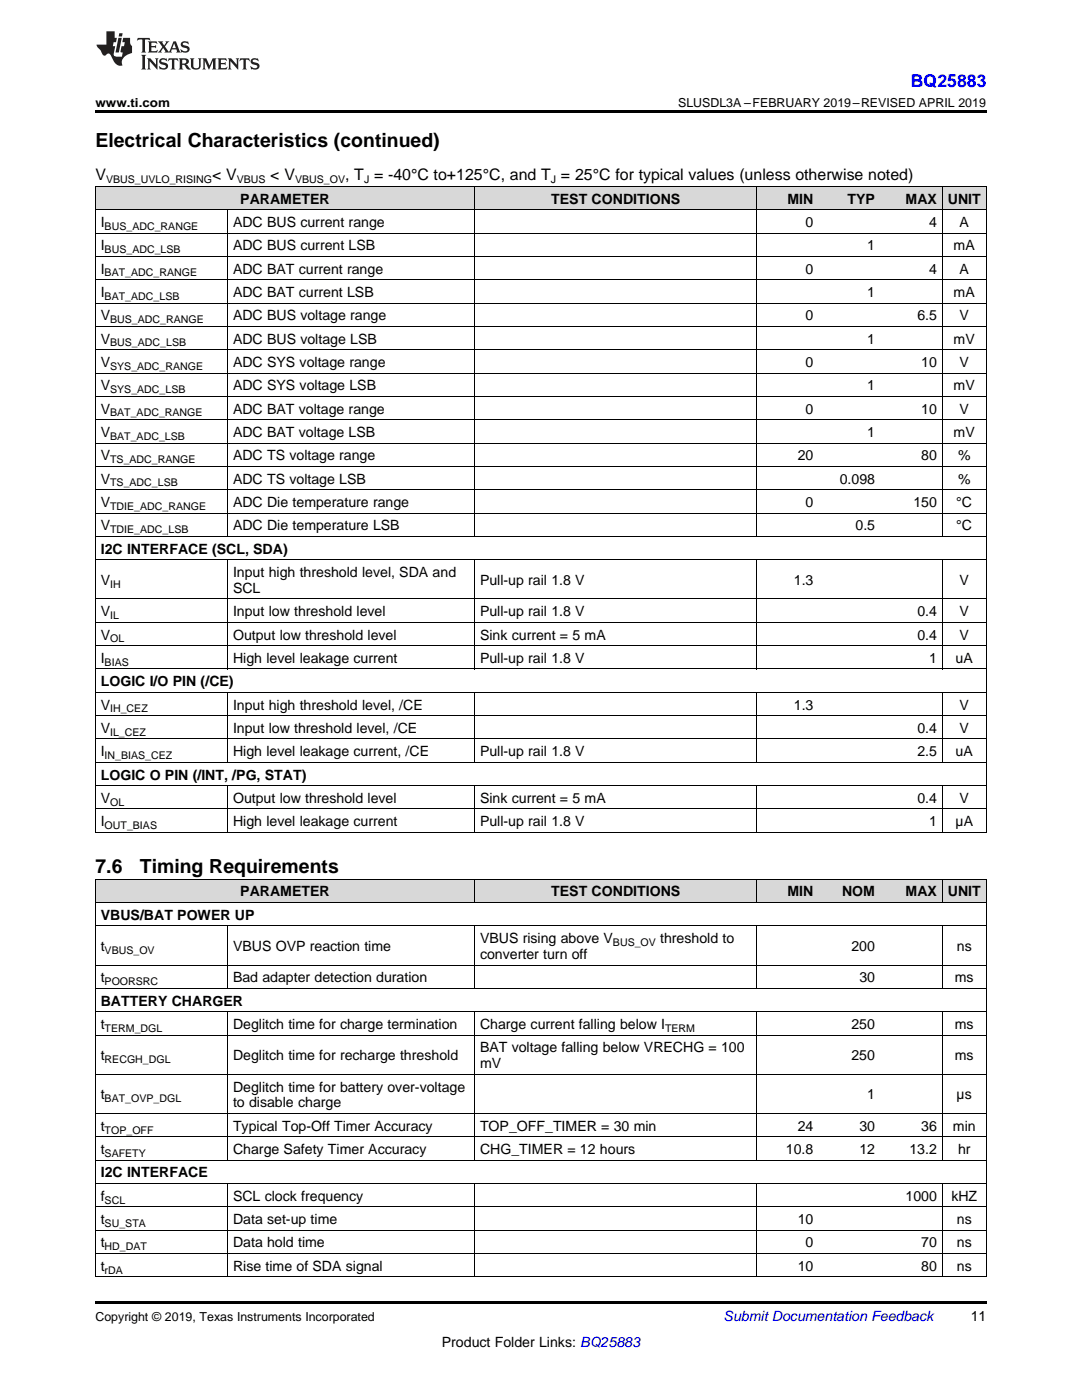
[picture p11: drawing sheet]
<svg xmlns="http://www.w3.org/2000/svg" width="216mm" height="279mm" viewBox="0 0 216 279" stroke-linecap="round" stroke-linejoin="round" font-family="sans-serif">
<defs><g id="words">
<g font-size="3.9">
<text x="19" y="29.3">Electrical Characteristics (continued)</text>
<text x="19" y="174.2">7.6</text>
<text x="27.9" y="174.2">Timing Requirements</text>
</g>
<text font-size="3.5" fill="#00f" x="181.8" y="17.3">BQ25883</text>
<g font-size="3.2">
<text x="19" y="36">V</text>
<text x="42.3" y="36">&lt; V</text>
<text x="53.9" y="36">&lt; V</text>
<text x="68.9" y="36">, T = -40°C to+125°C, and T = 25°C for typical values (unless otherwise noted)</text>
</g>
<g font-size="2.8">
<text x="47.9" y="40.6">PARAMETER</text>
<text x="110" y="40.6">TEST CONDITIONS</text>
<text x="157.1" y="40.6">MIN</text>
<text x="169.1" y="40.6">TYP</text>
<text x="180.7" y="40.6">MAX</text>
<text x="189.1" y="40.6">UNIT</text>
<text x="20.1" y="45.3">I</text>
<text x="46.5" y="45.3">ADC BUS current range</text>
<text x="160.7" y="45.3">0</text>
<text x="185.4" y="45.3">4</text>
<text x="191.5" y="45.3">A</text>
<text x="20.1" y="50">I</text>
<text x="46.5" y="50">ADC BUS current LSB</text>
<text x="173" y="50">1</text>
<text x="190.3" y="50">mA</text>
<text x="20.1" y="54.6">I</text>
<text x="20.1" y="59.3">I</text>
<text x="46.5" y="54.6">ADC BAT current range</text>
<text x="46.5" y="59.3">ADC BAT current LSB</text>
<text x="160.7" y="54.6">0</text>
<text x="173" y="59.3">1</text>
<text x="185.4" y="54.6">4</text>
<text x="190.3" y="59.3">mA</text>
<text x="191.5" y="54.6">A</text>
<text x="20.1" y="63.9">V</text>
<text x="46.5" y="63.9">ADC BUS voltage range</text>
<text x="160.7" y="63.9">0</text>
<text x="183.1" y="63.9">6.5</text>
<text x="191.5" y="63.9">V</text>
<text x="20.1" y="68.6">V</text>
<text x="46.5" y="68.6">ADC BUS voltage LSB</text>
<text x="173" y="68.6">1</text>
<text x="190.3" y="68.6">mV</text>
<text x="20.1" y="73.2">V</text>
<text x="20.1" y="77.9">V</text>
<text x="46.5" y="73.2">ADC SYS voltage range</text>
<text x="46.5" y="77.9">ADC SYS voltage LSB</text>
<text x="160.7" y="73.2">0</text>
<text x="173" y="77.9">1</text>
<text x="183.8" y="73.2">10</text>
<text x="190.3" y="77.9">mV</text>
<text x="191.5" y="73.2">V</text>
<text x="20.1" y="82.5">V</text>
<text x="46.5" y="82.5">ADC BAT voltage range</text>
<text x="160.7" y="82.5">0</text>
<text x="183.8" y="82.5">10</text>
<text x="191.5" y="82.5">V</text>
<text x="20.1" y="87.2">V</text>
<text x="46.5" y="87.2">ADC BAT voltage LSB</text>
<text x="173" y="87.2">1</text>
<text x="190.3" y="87.2">mV</text>
<text x="20.1" y="91.9">V</text>
<text x="46.5" y="91.9">ADC TS voltage range</text>
<text x="159.2" y="91.9">20</text>
<text x="183.8" y="91.9">80</text>
<text x="191.2" y="91.9">%</text>
<text x="20.1" y="96.5">V</text>
<text x="20.1" y="101.2">V</text>
<text x="46.5" y="96.5">ADC TS voltage LSB</text>
<text x="46.5" y="101.2">ADC Die temperature range</text>
<text x="160.7" y="101.2">0</text>
<text x="167.6" y="96.5">0.098</text>
<text x="182.2" y="101.2">150</text>
<text x="190.8" y="101.2">°C</text>
<text x="191.2" y="96.5">%</text>
<text x="20.1" y="105.8">V</text>
<text x="46.5" y="105.8">ADC Die temperature LSB</text>
<text x="170.7" y="105.8">0.5</text>
<text x="190.8" y="105.8">°C</text>
<text x="20.1" y="110.5">I2C INTERFACE (SCL, SDA)</text>
<text x="20.1" y="116.7">V</text>
<text x="46.5" y="115.1">Input high threshold level, SDA and</text>
<text x="46.5" y="118.3">SCL</text>
<text x="95.8" y="116.7">Pull-up rail 1.8 V</text>
<text x="158.4" y="116.7">1.3</text>
<text x="191.5" y="116.7">V</text>
<text x="20.1" y="123">V</text>
<text x="46.5" y="123">Input low threshold level</text>
<text x="95.8" y="123">Pull-up rail 1.8 V</text>
<text x="183.1" y="123">0.4</text>
<text x="191.5" y="123">V</text>
<text x="20.1" y="127.6">V</text>
<text x="46.5" y="127.6">Output low threshold level</text>
<text x="95.8" y="127.6">Sink current = 5 mA</text>
<text x="183.1" y="127.6">0.4</text>
<text x="191.5" y="127.6">V</text>
<text x="20.1" y="132.3">I</text>
<text x="20.1" y="136.9">LOGIC I/O PIN (/CE)</text>
<text x="46.5" y="132.3">High level leakage current</text>
<text x="95.8" y="132.3">Pull-up rail 1.8 V</text>
<text x="185.4" y="132.3">1</text>
<text x="190.7" y="132.3">uA</text>
<text x="20.1" y="141.6">V</text>
<text x="46.5" y="141.6">Input high threshold level, /CE</text>
<text x="158.4" y="141.6">1.3</text>
<text x="191.5" y="141.6">V</text>
<text x="20.1" y="146.3">V</text>
<text x="46.5" y="146.3">Input low threshold level, /CE</text>
<text x="183.1" y="146.3">0.4</text>
<text x="191.5" y="146.3">V</text>
<text x="20.1" y="150.9">I</text>
<text x="20.1" y="155.6">LOGIC O PIN (/INT, /PG, STAT)</text>
<text x="46.5" y="150.9">High level leakage current, /CE</text>
<text x="95.8" y="150.9">Pull-up rail 1.8 V</text>
<text x="183.1" y="150.9">2.5</text>
<text x="190.7" y="150.9">uA</text>
<text x="20.1" y="160.2">V</text>
<text x="46.5" y="160.2">Output low threshold level</text>
<text x="95.8" y="160.2">Sink current = 5 mA</text>
<text x="183.1" y="160.2">0.4</text>
<text x="191.5" y="160.2">V</text>
<text x="20.1" y="164.9">I</text>
<text x="46.5" y="164.9">High level leakage current</text>
<text x="95.8" y="164.9">Pull-up rail 1.8 V</text>
<text x="185.4" y="164.9">1</text>
<text x="190.7" y="164.9">µA</text>
<text x="47.9" y="178.9">PARAMETER</text>
<text x="110" y="178.9">TEST CONDITIONS</text>
<text x="157.1" y="178.9">MIN</text>
<text x="168" y="178.9">NOM</text>
<text x="180.7" y="178.9">MAX</text>
<text x="189.1" y="178.9">UNIT</text>
<text x="20.1" y="183.6">VBUS/BAT POWER UP</text>
<text x="20.1" y="189.8">t</text>
<text x="46.5" y="189.8">VBUS OVP reaction time</text>
<text x="95.8" y="188.2">VBUS rising above V</text>
<text x="95.8" y="191.4">converter turn off</text>
<text x="131.7" y="188.2">threshold to</text>
<text x="169.9" y="189.8">200</text>
<text x="190.9" y="189.8">ns</text>
<text x="20.1" y="196">t</text>
<text x="46.5" y="196">Bad adapter detection duration</text>
<text x="171.5" y="196">30</text>
<text x="190.5" y="196">ms</text>
<text x="20.1" y="200.7">BATTERY CHARGER</text>
<text x="20.1" y="205.4">t</text>
<text x="46.5" y="205.4">Deglitch time for charge termination</text>
<text x="95.8" y="205.4">Charge current falling below I</text>
<text x="169.9" y="205.4">250</text>
<text x="190.5" y="205.4">ms</text>
<text x="20.1" y="211.6">t</text>
<text x="46.5" y="211.6">Deglitch time for recharge threshold</text>
<text x="95.8" y="210">BAT voltage falling below VRECHG = 100</text>
<text x="95.8" y="213.2">mV</text>
<text x="169.9" y="211.6">250</text>
<text x="190.5" y="211.6">ms</text>
<text x="20.1" y="219.4">t</text>
<text x="46.5" y="217.8">Deglitch time for battery over-voltage</text>
<text x="46.5" y="221">to disable charge</text>
<text x="173" y="219.4">1</text>
<text x="190.9" y="219.4">µs</text>
<text x="20.1" y="225.7">t</text>
<text x="46.5" y="225.7">Typical Top-Off Timer Accuracy</text>
<text x="95.8" y="225.7">TOP_OFF_TIMER = 30 min</text>
<text x="159.2" y="225.7">24</text>
<text x="171.5" y="225.7">30</text>
<text x="183.8" y="225.7">36</text>
<text x="190.1" y="225.7">min</text>
<text x="20.1" y="230.3">t</text>
<text x="46.5" y="230.3">Charge Safety Timer Accuracy</text>
<text x="95.8" y="230.3">CHG_TIMER = 12 hours</text>
<text x="156.8" y="230.3">10.8</text>
<text x="171.5" y="230.3">12</text>
<text x="181.5" y="230.3">13.2</text>
<text x="191.2" y="230.3">hr</text>
<text x="20.1" y="235">I2C INTERFACE</text>
<text x="20.1" y="239.6">f</text>
<text x="46.5" y="239.6">SCL clock frequency</text>
<text x="180.7" y="239.6">1000</text>
<text x="189.8" y="239.6">kHZ</text>
<text x="20.1" y="244.3">t</text>
<text x="46.5" y="244.3">Data set-up time</text>
<text x="159.2" y="244.3">10</text>
<text x="190.9" y="244.3">ns</text>
<text x="20.1" y="249">t</text>
<text x="46.5" y="249">Data hold time</text>
<text x="160.7" y="249">0</text>
<text x="183.8" y="249">70</text>
<text x="190.9" y="249">ns</text>
<text x="20.1" y="253.6">t</text>
<text x="46.5" y="253.6">Rise time of SDA signal</text>
<text x="159.2" y="253.6">10</text>
<text x="183.8" y="253.6">80</text>
<text x="190.9" y="253.6">ns</text>
<text x="193.7" y="263.6">11</text>
<text x="88.2" y="268.9">Product Folder Links: BQ25883</text>
</g>
<text font-size="2.8" fill="#0000c8" x="144.4" y="263.6">Submit Documentation Feedback</text>
<g font-size="2.5">
<text x="19" y="21.4">www.ti.com</text>
<text x="135.3" y="21.4">SLUSDL3A –FEBRUARY 2019–REVISED APRIL 2019</text>
<text x="19" y="263.6">Copyright © 2019, Texas Instruments Incorporated</text>
</g>
<g font-size="2.1">
<text x="21.2" y="36.6">VBUS_UVLO_RISING</text>
<text x="47.2" y="36.6">VBUS</text>
<text x="58.9" y="36.6">VBUS_OV</text>
<text x="72.6" y="36.6">J</text>
<text x="109.9" y="36.6">J</text>
<text x="20.9" y="45.9">BUS_ADC_RANGE</text>
<text x="20.9" y="50.5">BUS_ADC_LSB</text>
<text x="20.9" y="55.2">BAT_ADC_RANGE</text>
<text x="20.9" y="59.8">BAT_ADC_LSB</text>
<text x="22" y="64.5">BUS_ADC_RANGE</text>
<text x="22" y="69.1">BUS_ADC_LSB</text>
<text x="22" y="73.8">SYS_ADC_RANGE</text>
<text x="22" y="78.5">SYS_ADC_LSB</text>
<text x="22" y="83.1">BAT_ADC_RANGE</text>
<text x="22" y="87.8">BAT_ADC_LSB</text>
<text x="22" y="92.4">TS_ADC_RANGE</text>
<text x="22" y="97.1">TS_ADC_LSB</text>
<text x="22" y="101.7">TDIE_ADC_RANGE</text>
<text x="22" y="106.4">TDIE_ADC_LSB</text>
<text x="22" y="117.3">IH</text>
<text x="22" y="123.5">IL</text>
<text x="22" y="128.2">OL</text>
<text x="20.9" y="132.9">BIAS</text>
<text x="22" y="142.2">IH_CEZ</text>
<text x="22" y="146.8">IL_CEZ</text>
<text x="20.9" y="151.5">IN_BIAS_CEZ</text>
<text x="22" y="160.8">OL</text>
<text x="20.9" y="165.5">OUT_BIAS</text>
<text x="20.9" y="190.4">VBUS_OV</text>
<text x="122.3" y="188.8">BUS_OV</text>
<text x="20.9" y="196.6">POORSRC</text>
<text x="20.9" y="205.9">TERM_DGL</text>
<text x="132.7" y="205.9">TERM</text>
<text x="20.9" y="212.2">RECGH_DGL</text>
<text x="20.9" y="220">BAT_OVP_DGL</text>
<text x="20.9" y="226.2">TOP_OFF</text>
<text x="20.9" y="230.9">SAFETY</text>
<text x="20.9" y="240.2">SCL</text>
<text x="20.9" y="244.9">SU_STA</text>
<text x="20.9" y="249.5">HD_DAT</text>
<text x="20.9" y="254.2">rDA</text>
</g>
</g></defs>
<g fill="#d8d8d8">
<path d="M19 175.5h26.4v4.7h-26.4z"/>
<path d="M45.4 175.5h49.3v4.7h-49.3z"/>
<path d="M94.7 175.5h56.4v4.7h-56.4z"/>
<path d="M151.1 175.5h12.3v4.7h-12.3z"/>
<path d="M163.4 175.5h12.3v4.7h-12.3z"/>
<path d="M175.7 175.5h12.3v4.7h-12.3z"/>
<path d="M188 175.5h8.8v4.7h-8.8z"/>
<path d="M19 37.3h26.4v4.6h-26.4z"/>
<path d="M45.4 37.3h49.3v4.6h-49.3z"/>
<path d="M94.7 37.3h56.4v4.6h-56.4z"/>
<path d="M151.1 37.3h12.3v4.6h-12.3z"/>
<path d="M163.4 37.3h12.3v4.6h-12.3z"/>
<path d="M175.7 37.3h12.3v4.6h-12.3z"/>
<path d="M188 37.3h8.8v4.6h-8.8z"/>
</g>
<path d="M19 22h177.8v.5h-177.8zM19 259.7h177.8v.5h-177.8z" fill="#000"/>
<g fill="none" stroke="#000" stroke-width=".2">
<path d="M19 37.2h177.8M19.1 37.2v129M94.7 37.2v69.9M151 37.2v69.9M188 37.2v69.9M196.8 37.2v129M19 55.8h177.8M19 51.2h177.8M19 46.5h177.8M19 41.9h177.8M45.4 41.9v65.2M19 79.1h177.8"/>
<path d="M19 74.5h177.8M19 69.8h177.8M19 65.1h177.8M19 60.5h177.8M19 97.7h177.8M19 93.1h177.8M19 88.4h177.8M19 83.8h177.8M19 119.5h177.8M19 111.7h177.8M19 107.1h177.8M19 102.4h177.8"/>
<path d="M45.4 111.8v21.8M94.7 111.8v21.8M151 111.8v21.8M188 111.8v21.8M19 138.2h177.8M19 133.5h177.8M19 128.9h177.8M19 124.2h177.8M45.4 138.2v14M94.7 138.2v14M151 138.2v14M188 138.2v14"/>
<path d="M19 156.8h177.8M19 152.1h177.8M19 147.5h177.8M19 142.8h177.8M45.4 156.8v9.4M94.7 156.8v9.4M151 156.8v9.4M188 156.8v9.4M19 175.5h177.8M19 166.1h177.8M19 161.4h177.8M19.1 175.5v79.4"/>
<path d="M94.7 175.5v4.7M151 175.5v4.7M188 175.5v4.7M196.8 175.5v79.4M19 197.3h177.8M19 192.6h177.8M19 184.8h177.8M19 180.1h177.8M45.4 184.8v12.5M94.7 184.8v12.5M151 184.8v12.5M188 184.8v12.5"/>
<path d="M19 214.4h177.8M19 206.6h177.8M19 201.9h177.8M45.4 201.9v29.7M94.7 201.9v29.7M151 201.9v29.7M188 201.9v29.7M19 236.2h177.8M19 231.5h177.8M19 226.9h177.8M19 222.2h177.8M45.4 236.2v18.7"/>
<path d="M94.7 236.2v18.7M151 236.2v18.7M188 236.2v18.7M19 254.8h177.8M19 250.2h177.8M19 245.5h177.8M19 240.9h177.8"/>
</g>
<g fill="#231f20">
<path d="M27.5 7.6l-.1 .5 .4-.2h.6v.1v2.1l-.2 .4h1l-.3-.4v-2.1l.1-.1h.5l.5 .2-.2-.5zM29.5 8.3l.2 .3v1.5l-.2 .4h1.8l.2-.6a1.04 1.04 0 0 1-1.3 .2v-.7h.6l.3 .2v-.6l-.3 .2h-.6v-.6l.8-.1 .4 .3-.2-.5zM31.5 8.3l.9 1.1-.9 1.1h.8l-.2-.2 .5-.7 .4 .7-.2 .2h1.5l-.1-.2 .1-.4h.9l.1 .4-.2 .2h1l-.3-.3-.7-1.9h-.5l-.9 2-.8-1 .9-1h-.8l.1 .3-.3 .5-.4-.6 .2-.2zM34.7 8.6l.4 1h-.7zM36.3 8.4a.63 .63 0 0 0-.2 .7 .63 .63 0 0 0 .6 .4l.6 .2 .1 .2a.75 .75 0 0 1-.7 .4 .75 .75 0 0 1-.6-.5l.1 .7 .1-.1a1.11 1.11 0 0 0 1.5-.6 1.13 1.13 0 0 0-1.2-.8l-.1-.4a1.04 1.04 0 0 1 1.2 .2l-.2-.5-.1 .1-.5-.2zM28.2 10.9l.2 .4v2.2l-.2 .4h1l-.3-.4v-2.2l.3-.4zM29.3 11.6l.3 .4v1.5l-.3 .4h.8l-.2-.4v-1.3l1.5 1.7v-1.9l.2-.4h-.7l.2 .4v.9l-1.1-1.3zM32 11.8a.62 .62 0 0 0-.2 .7 .62 .62 0 0 0 .6 .4l.6 .1 .1 .3a.76 .76 0 0 1-.7 .3 .76 .76 0 0 1-.6-.4l.1 .7 .1-.1a1.11 1.11 0 0 0 1.5-.6 1.13 1.13 0 0 0-1.2-.8l-.1-.4a1.04 1.04 0 0 1 1.2 .2l-.2-.6-.1 .1-.5-.1zM33.7 11.6l-.2 .6a.61 .61 0 0 1 .8-.3v1.6l-.2 .4h.9l-.2-.4v-1.6a.63 .63 0 0 1 .8 .3l-.2-.6zM35.6 11.6l.3 .4v1.5l-.3 .4h1l-.2-.2v-.8l.5 .2a.76 .76 0 0 0 1.2 .7l-1-1a.58 .58 0 0 0 .6-.5 .58 .58 0 0 0-.5-.6zM36.4 11.9h.1a.45 .45 0 0 1 .5 .1 .45 .45 0 0 1 .1 .5l-.7 .2zM37.9 11.6l.2 .2a2.17 2.17 0 0 0 .3 1.9 .99 .99 0 0 0 1.6-.6v-1.1l.2-.4h-.7l.2 .2a1.92 1.92 0 0 1-.2 1.8 .6 .6 0 0 1-.9-.5v-1.1l.2-.4zM40.4 11.6l.2 .4v1.5l-.2 .4h.7l-.2-.4v-1.4l.8 1.8 .8-1.8v1.4l-.2 .4h.9l-.2-.4v-1.5l.2-.4h-.8l-.6 1.5-.6-1.5zM43.4 11.6l.2 .4v1.5l-.2 .4h1.8l.2-.6a1.04 1.04 0 0 1-1.3 .1v-.6h.5l.4 .2v-.6l-.4 .2h-.5v-.7h.8l.3 .3-.1-.6zM45.5 11.6l.2 .4v1.5l-.2 .4h.7l-.2-.4v-1.3l1.5 1.7v-1.9l.2-.4h-.7l.2 .4v.9l-1.1-1.3zM47.9 11.6l-.1 .6a.61 .61 0 0 1 .8-.3v1.6l-.3 .4h1l-.3-.4 .1-1.6a.63 .63 0 0 1 .7 .3l-.1-.6zM50.2 11.8a.62 .62 0 0 0-.2 .7 .62 .62 0 0 0 .6 .4l.6 .1 .2 .3a.76 .76 0 0 1-.8 .3 .76 .76 0 0 1-.6-.4l.1 .7 .2-.1a1.11 1.11 0 0 0 1.5-.6 1.13 1.13 0 0 0-1.3-.8l-.1-.4a1.04 1.04 0 0 1 1.2 .2l-.1-.6-.2 .1-.5-.1z"/>
<path d="M21.2 6.3v2.6h-1.9l.1 .4 .7 .9a.91 .91 0 0 0 1 .8 .56 .56 0 0 1 .5-.3 .56 .56 0 0 1 .5 .3l.4 .8a1.53 1.53 0 0 0 1.9 1.2 1.54 1.54 0 0 1 1-2.1l.9-.3v-1.4a1.52 1.52 0 0 1-.3-1.6h-1.4l-.2 .8h.5l-.2 .8h-.4l-.2 1v.2l.4 .1-.2 .8a1.93 1.93 0 0 1-1.6-.3l.3-1.8h-.5l.2-.8h.4l.2-.8h-.4v-1.3zM23.6 7.6l-.6 2.9h.7l.6-2.9zM23.8 6.6l-.1 .7h.6l.2-.7z"/>
</g>
<use href="#words"/>
</svg>
